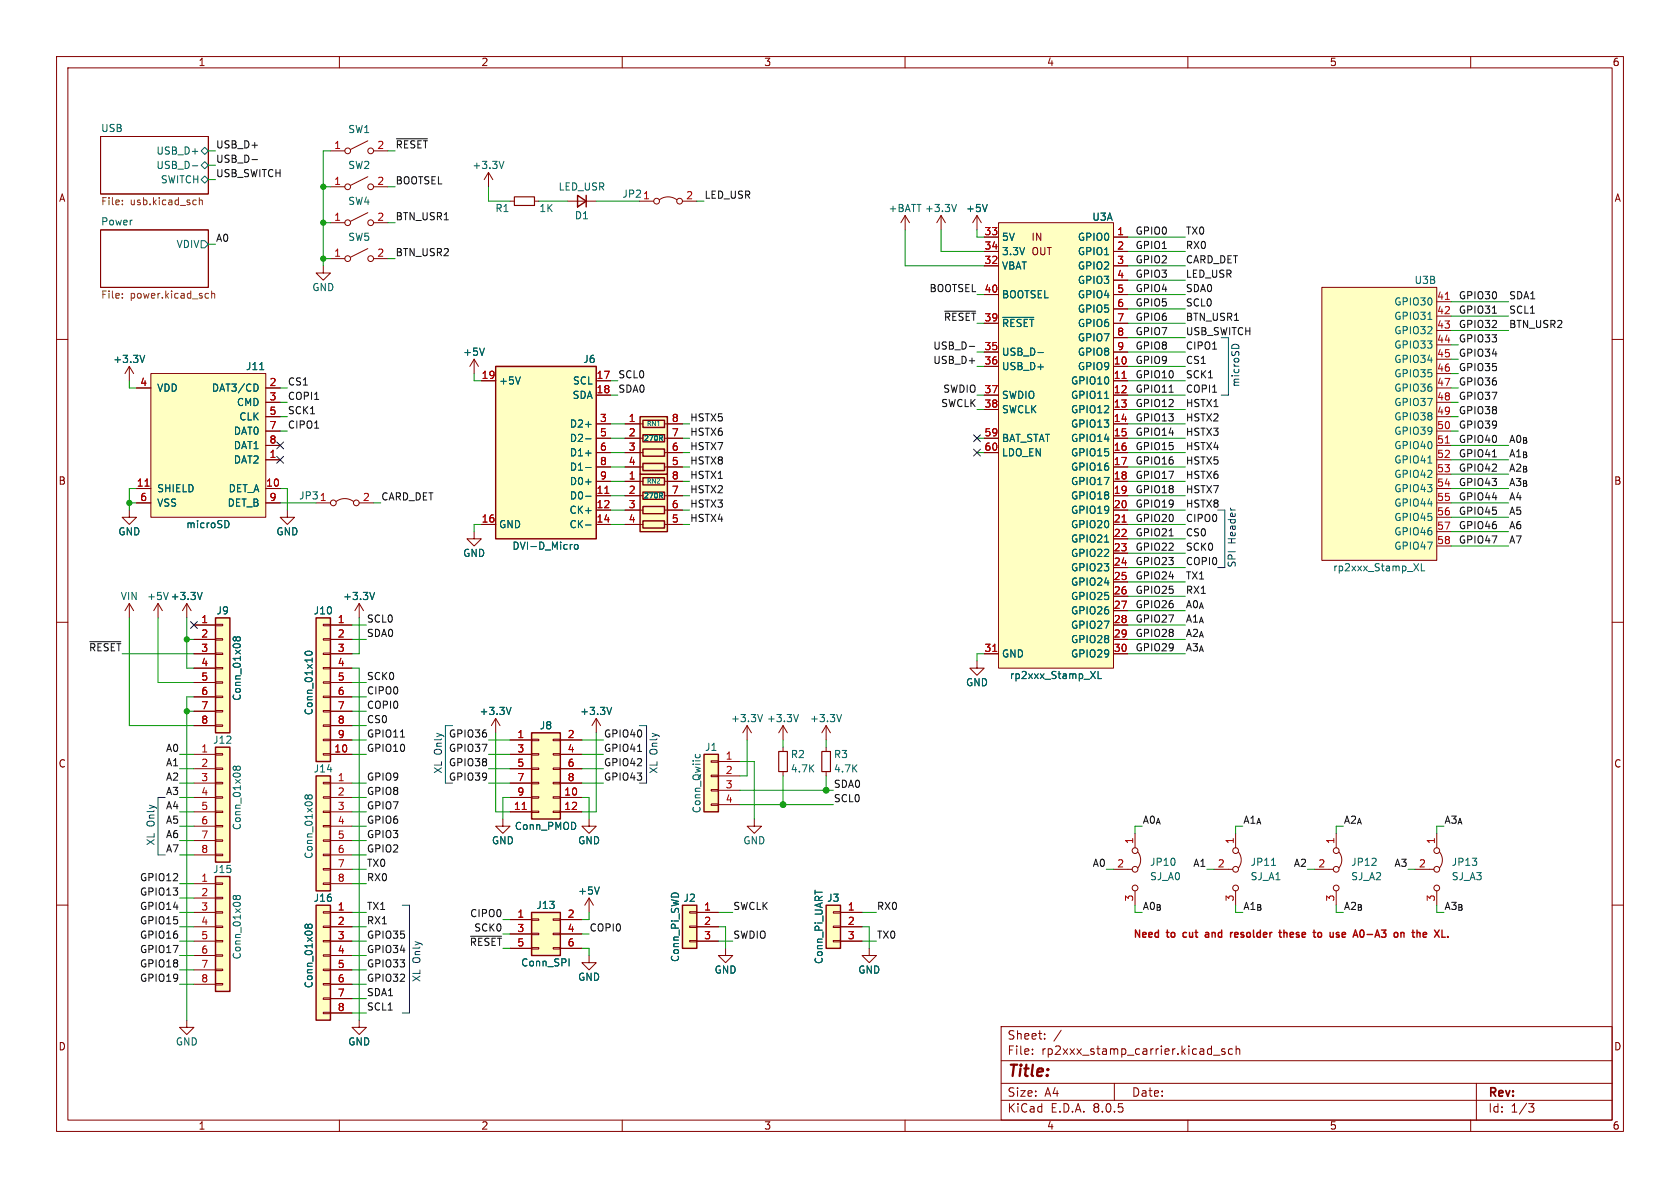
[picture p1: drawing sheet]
<svg xmlns="http://www.w3.org/2000/svg" width="297mm" height="210mm" viewBox="0 0 297 210" stroke-linecap="round" stroke-linejoin="round" font-family="sans-serif">
<defs><g id="words">
<text font-size="2.8" fill="#840000" x="178" y="190.9">Title:</text>
<g font-size="2.1" fill="#840000">
<text x="178" y="184">Sheet:</text>
<text x="178" y="186.7">File:</text>
<text x="184.1" y="186.7">rp2xxx_stamp_carrier.kicad_sch</text>
<text x="178" y="196.9">KiCad</text>
<text x="178" y="194.1">Size:</text>
<text x="184.7" y="194.1">A4</text>
<text x="185.7" y="196.9">E.D.A.</text>
<text x="193.3" y="196.9">8.0.5</text>
<text x="200" y="194.1">Date:</text>
<text x="263" y="194.3">Rev:</text>
<text x="263" y="196.9">Id:</text>
<text x="267.1" y="196.9">1/3</text>
</g>
<g font-size="1.8" fill="#840000">
<text x="35" y="11.9">1</text>
<text x="85" y="11.9">2</text>
<text x="135" y="11.9">3</text>
<text x="185" y="11.9">4</text>
<text x="235" y="11.9">5</text>
<text x="285" y="11.9">6</text>
<text x="10.3" y="35.9">A</text>
<text x="285.3" y="35.9">A</text>
<text x="182.2" y="42.8">IN</text>
<text x="182.2" y="45.3">OUT</text>
<text x="10.3" y="85.9">B</text>
<text x="285.3" y="85.9">B</text>
<text x="10.3" y="135.9">C</text>
<text x="285.3" y="135.9">C</text>
<text x="10.3" y="185.9">D</text>
<text x="285.3" y="185.9">D</text>
<text x="35" y="199.9">1</text>
<text x="85" y="199.9">2</text>
<text x="135" y="199.9">3</text>
<text x="185" y="199.9">4</text>
<text x="235" y="199.9">5</text>
<text x="285" y="199.9">6</text>
</g>
<g font-size="1.8" fill="#006464">
<text x="17.8" y="23.4">USB</text>
<text x="61.5" y="23.7">SW1</text>
<text x="27.5" y="27.5">USB_D+</text>
<text x="27.5" y="30.1">USB_D-</text>
<text x="28.3" y="32.6">SWITCH</text>
<text x="61.5" y="30.1">SW2</text>
<text x="83.4" y="30.1">+3.3V</text>
<text x="98.7" y="33.9">LED_USR</text>
<text x="109.9" y="35.2">JP2</text>
<text x="113.6" y="35.3">1</text>
<text x="17.8" y="39.9">Power</text>
<text x="61.5" y="36.4">SW4</text>
<text x="87.5" y="37.7">R1</text>
<text x="95.3" y="37.7">1K</text>
<text x="101.5" y="39">D1</text>
<text x="157" y="37.7">+BATT +3.3V</text>
<text x="170.7" y="37.7">+5V</text>
<text x="193" y="39.2">U3A</text>
<text x="31.1" y="44">VDIV</text>
<text x="61.5" y="42.8">SW5</text>
<text x="177" y="47.9">VBAT</text>
<text x="177" y="42.8">5V</text>
<text x="177" y="45.3">3.3V</text>
<text x="190.5" y="42.8">GPIO0</text>
<text x="190.5" y="45.3">GPIO1</text>
<text x="190.5" y="47.9">GPIO2</text>
<text x="55.1" y="51.7">GND</text>
<text x="177" y="52.9">BOOTSEL</text>
<text x="190.5" y="50.4">GPIO3</text>
<text x="190.5" y="52.9">GPIO4</text>
<text x="250" y="50.4">U3B</text>
<text x="177" y="58">~{RESET}</text>
<text x="190.5" y="55.5">GPIO5</text>
<text x="190.5" y="58">GPIO6</text>
<text x="246.4" y="54.2">GPIO30</text>
<text x="246.4" y="56.7">GPIO31</text>
<text x="246.4" y="59.3">GPIO32</text>
<text x="19.9" y="64.4">+3.3V</text>
<text x="43.4" y="65.6">J11</text>
<text x="81.8" y="63.1">+5V</text>
<text x="103" y="64.4">J6</text>
<text x="177" y="63.1">USB_D-</text>
<text x="177" y="65.6">USB_D+</text>
<text x="190.5" y="65.6">GPIO9</text>
<text x="190.5" y="60.6">GPIO7</text>
<text x="190.5" y="63.1">GPIO8</text>
<text x="246.4" y="61.8">GPIO33</text>
<text x="246.4" y="64.4">GPIO34</text>
<text x="27.7" y="69.4">VDD</text>
<text x="37.4" y="69.4">DAT3/CD</text>
<text x="41.8" y="72">CMD</text>
<text x="88.1" y="68.2">+5V</text>
<text x="101.1" y="70.7">SDA</text>
<text x="101.2" y="68.2">SCL</text>
<text x="177" y="70.7">SWDIO</text>
<text x="189.2" y="68.2">GPIO10</text>
<text x="189.2" y="70.7">GPIO11</text>
<text x="246.4" y="66.9">GPIO35</text>
<text x="246.4" y="69.4">GPIO36</text>
<text x="246.4" y="72">GPIO37</text>
<text x="41.2" y="77.1">DAT0</text>
<text x="42.2" y="74.5">CLK</text>
<text x="100.6" y="75.8">D2+</text>
<text x="177" y="73.3">SWCLK</text>
<text x="189.2" y="73.3">GPIO12</text>
<text x="189.2" y="75.8">GPIO13</text>
<text x="246.4" y="74.5">GPIO38</text>
<text x="246.4" y="77.1">GPIO39</text>
<text x="41.2" y="82.1">DAT2</text>
<text x="41.2" y="79.6">DAT1</text>
<text x="100.6" y="78.3">D2-</text>
<text x="100.6" y="80.9">D1+</text>
<text x="100.6" y="83.4">D1-</text>
<text x="177" y="78.3">BAT_STAT</text>
<text x="177" y="80.9">LDO_EN</text>
<text x="189.2" y="78.3">GPIO14</text>
<text x="189.2" y="80.9">GPIO15</text>
<text x="189.2" y="83.4">GPIO16</text>
<text x="246.4" y="79.6">GPIO40</text>
<text x="246.4" y="82.1">GPIO41</text>
<text x="27.7" y="87.2">SHIELD</text>
<text x="27.7" y="89.8">VSS</text>
<text x="40.1" y="89.8">DET_B</text>
<text x="40.3" y="87.2">DET_A</text>
<text x="52.8" y="88.5">JP3</text>
<text x="56.4" y="88.6">1</text>
<text x="100.6" y="88.5">D0-</text>
<text x="100.6" y="86">D0+</text>
<text x="189.2" y="86">GPIO17</text>
<text x="189.2" y="88.5">GPIO18</text>
<text x="246.4" y="84.7">GPIO42</text>
<text x="246.4" y="87.2">GPIO43</text>
<text x="246.4" y="89.8">GPIO44</text>
<text x="20.8" y="94.8">GND</text>
<text x="32.8" y="93.6">microSD</text>
<text x="48.8" y="94.8">GND</text>
<text x="88.1" y="93.6">GND</text>
<text x="100.6" y="91">CK+</text>
<text x="100.6" y="93.6">CK-</text>
<text x="189.2" y="91">GPIO19</text>
<text x="189.2" y="93.6">GPIO20</text>
<text x="246.4" y="92.3">GPIO45</text>
<text x="246.4" y="94.8">GPIO46</text>
<text x="81.8" y="98.7">GND</text>
<text x="90.5" y="97.4">DVI-D_Micro</text>
<text x="189.2" y="96.1">GPIO21</text>
<text x="189.2" y="98.7">GPIO22</text>
<text x="189.2" y="101.2">GPIO23</text>
<text x="235.6" y="101.2">rp2xxx_Stamp_XL</text>
<text x="246.4" y="97.4">GPIO47</text>
<text x="21.2" y="106.3">VIN</text>
<text x="25.9" y="106.3">+5V +3.3V</text>
<text x="30.1" y="106.3">+3.3V</text>
<text x="60.6" y="106.3">+3.3V</text>
<text x="189.2" y="103.7">GPIO24</text>
<text x="189.2" y="106.3">GPIO25</text>
<text x="38.2" y="108.8">J9</text>
<text x="55.4" y="108.8">J10</text>
<text x="189.2" y="108.8">GPIO26</text>
<text x="189.2" y="111.4">GPIO27</text>
<text x="189.2" y="113.9">GPIO28</text>
<text x="177" y="116.4">GND</text>
<text x="189.2" y="116.4">GPIO29</text>
<text x="42.8" y="124" transform="rotate(-90 42.8 124)">Conn_01x08</text>
<text x="170.7" y="121.5">GND</text>
<text x="178.4" y="120.2">rp2xxx_Stamp_XL</text>
<text x="37.6" y="131.7">J12</text>
<text x="55.5" y="126.5" transform="rotate(-90 55.5 126.5)">Conn_01x10</text>
<text x="84.7" y="126.6">+3.3V</text>
<text x="95.3" y="129.1">J8</text>
<text x="102.5" y="126.6">+3.3V</text>
<text x="129.1" y="127.9">+3.3V</text>
<text x="135.5" y="127.9">+3.3V</text>
<text x="143.1" y="127.9">+3.3V</text>
<text x="55.4" y="136.8">J14</text>
<text x="124.5" y="132.9">J1</text>
<text x="139.7" y="134.2">R2</text>
<text x="139.7" y="136.8">4.7K</text>
<text x="147.3" y="134.2">R3</text>
<text x="147.3" y="136.8">4.7K</text>
<text x="124.1" y="143.9" transform="rotate(-90 124.1 143.9)">Conn_Qwiic</text>
<text x="42.8" y="146.8" transform="rotate(-90 42.8 146.8)">Conn_01x08</text>
<text x="86.9" y="149.5">GND</text>
<text x="90.9" y="146.9">Conn_PMOD</text>
<text x="102.1" y="149.5">GND</text>
<text x="131.3" y="149.5">GND</text>
<text x="37.6" y="154.5">J15</text>
<text x="55.5" y="151.9" transform="rotate(-90 55.5 151.9)">Conn_01x08</text>
<text x="203.2" y="153.3">JP10</text>
<text x="203.2" y="155.8">SJ_A0</text>
<text x="221" y="153.3">JP11</text>
<text x="221" y="155.8">SJ_A1</text>
<text x="238.8" y="153.3">JP12</text>
<text x="238.8" y="155.8">SJ_A2</text>
<text x="256.6" y="153.3">JP13</text>
<text x="256.6" y="155.8">SJ_A3</text>
<text x="55.4" y="159.6">J16</text>
<text x="94.7" y="160.9">J13</text>
<text x="102.1" y="158.3">+5V</text>
<text x="120.7" y="159.6">J2</text>
<text x="146.1" y="159.6">J3</text>
<text x="42.8" y="169.7" transform="rotate(-90 42.8 169.7)">Conn_01x08</text>
<text x="92" y="171">Conn_SPI</text>
<text x="102.1" y="173.6">GND</text>
<text x="120.2" y="170.2" transform="rotate(-90 120.2 170.2)">Conn_Pi_SWD</text>
<text x="126.2" y="172.3">GND</text>
<text x="145.6" y="170.5" transform="rotate(-90 145.6 170.5)">Conn_Pi_UART</text>
<text x="151.6" y="172.3">GND</text>
<text x="55.5" y="174.8" transform="rotate(-90 55.5 174.8)">Conn_01x08</text>
<text x="31" y="185">GND</text>
<text x="61.5" y="185">GND</text>
</g>
<g font-size="1.8" fill="#0f0f0f">
<text x="38.1" y="26.3">USB_D+</text>
<text x="38.1" y="28.9">USB_D-</text>
<text x="69.8" y="26.3">~{RESET}</text>
<text x="38.1" y="31.4">USB_SWITCH</text>
<text x="69.8" y="32.7">BOOTSEL</text>
<text x="124.5" y="35.2">LED_USR</text>
<text x="69.8" y="39">BTN_USR1</text>
<text x="200.7" y="41.6">GPIO0</text>
<text x="209.5" y="41.6">TX0</text>
<text x="38.1" y="42.8">A0</text>
<text x="69.8" y="45.4">BTN_USR2</text>
<text x="200.7" y="46.6">GPIO2</text>
<text x="200.7" y="44.1">GPIO1</text>
<text x="209.5" y="44.1">RX0</text>
<text x="209.5" y="46.6">CARD_DET</text>
<text x="164.2" y="51.7">BOOTSEL</text>
<text x="200.7" y="49.2">GPIO3</text>
<text x="200.7" y="51.7">GPIO4</text>
<text x="209.5" y="49.2">LED_USR</text>
<text x="209.5" y="51.7">SDA0</text>
<text x="257.8" y="53">GPIO30</text>
<text x="266.7" y="53">SDA1</text>
<text x="200.7" y="54.3">GPIO5</text>
<text x="200.7" y="56.8">GPIO6</text>
<text x="200.7" y="59.3">GPIO7</text>
<text x="209.5" y="56.8">BTN_USR1</text>
<text x="209.5" y="54.3">SCL0</text>
<text x="257.8" y="58.1">GPIO32</text>
<text x="257.8" y="55.5">GPIO31</text>
<text x="266.7" y="55.5">SCL1</text>
<text x="266.7" y="58.1">BTN_USR2</text>
<text x="164.9" y="64.4">USB_D+</text>
<text x="164.9" y="61.9">USB_D-</text>
<text x="200.7" y="64.4">GPIO9</text>
<text x="200.7" y="61.9">GPIO8</text>
<text x="209.5" y="64.4">CS1</text>
<text x="209.5" y="61.9">CIPO1</text>
<text x="257.8" y="65.7">GPIO35</text>
<text x="257.8" y="60.6">GPIO33</text>
<text x="257.8" y="63.2">GPIO34</text>
<text x="50.8" y="70.8">COPI1</text>
<text x="50.8" y="68.2">CS1</text>
<text x="109.2" y="69.5">SDA0</text>
<text x="109.2" y="67">SCL0</text>
<text x="166.7" y="69.5">SWDIO</text>
<text x="200.7" y="69.5">GPIO11</text>
<text x="200.7" y="67">GPIO10</text>
<text x="209.5" y="69.5">COPI1</text>
<text x="209.5" y="67">SCK1</text>
<text x="257.8" y="70.8">GPIO37</text>
<text x="257.8" y="68.2">GPIO36</text>
<text x="50.8" y="73.3">SCK1</text>
<text x="50.8" y="75.9">CIPO1</text>
<text x="121.9" y="77.1">HSTX6</text>
<text x="121.9" y="74.6">HSTX5</text>
<text x="166.3" y="72">SWCLK</text>
<text x="200.7" y="77.1">GPIO14</text>
<text x="200.7" y="74.6">GPIO13</text>
<text x="200.7" y="72">GPIO12</text>
<text x="209.5" y="72">HSTX1</text>
<text x="209.5" y="74.6">HSTX2</text>
<text x="209.5" y="77.1">HSTX3</text>
<text x="257.8" y="75.9">GPIO39</text>
<text x="257.8" y="73.3">GPIO38</text>
<text x="121.9" y="82.2">HSTX8</text>
<text x="121.9" y="79.7">HSTX7</text>
<text x="200.7" y="82.2">GPIO16</text>
<text x="200.7" y="79.7">GPIO15</text>
<text x="209.5" y="82.2">HSTX5</text>
<text x="209.5" y="79.7">HSTX4</text>
<text x="257.8" y="78.4">GPIO40</text>
<text x="257.8" y="83.5">GPIO42</text>
<text x="257.8" y="80.9">GPIO41</text>
<text x="266.7" y="80.9">A1_{B}</text>
<text x="266.7" y="78.4">A0_{B}</text>
<text x="266.7" y="83.5">A2_{B}</text>
<text x="67.3" y="88.6">CARD_DET</text>
<text x="121.9" y="87.3">HSTX2</text>
<text x="121.9" y="89.8">HSTX3</text>
<text x="121.9" y="84.7">HSTX1</text>
<text x="200.7" y="84.7">GPIO17</text>
<text x="200.7" y="87.3">GPIO18</text>
<text x="200.7" y="89.8">GPIO19</text>
<text x="209.5" y="89.8">HSTX8</text>
<text x="209.5" y="84.7">HSTX6</text>
<text x="209.5" y="87.3">HSTX7</text>
<text x="257.8" y="86">GPIO43</text>
<text x="257.8" y="88.6">GPIO44</text>
<text x="266.7" y="88.6">A4</text>
<text x="266.7" y="86">A3_{B}</text>
<text x="121.9" y="92.4">HSTX4</text>
<text x="200.7" y="92.4">GPIO20</text>
<text x="200.7" y="94.9">GPIO21</text>
<text x="209.5" y="94.9">CS0</text>
<text x="209.5" y="92.4">CIPO0</text>
<text x="257.8" y="93.6">GPIO46</text>
<text x="257.8" y="91.1">GPIO45</text>
<text x="266.7" y="93.6">A6</text>
<text x="266.7" y="91.1">A5</text>
<text x="200.7" y="100">GPIO23</text>
<text x="200.7" y="97.4">GPIO22</text>
<text x="209.5" y="97.4">SCK0</text>
<text x="209.5" y="100">COPI0</text>
<text x="257.8" y="96.2">GPIO47</text>
<text x="266.7" y="96.2">A7</text>
<text x="200.7" y="102.5">GPIO24</text>
<text x="200.7" y="105.1">GPIO25</text>
<text x="200.7" y="107.6">GPIO26</text>
<text x="209.5" y="102.5">TX1</text>
<text x="209.5" y="107.6">A0_{A}</text>
<text x="209.5" y="105.1">RX1</text>
<text x="64.8" y="110.1">SCL0</text>
<text x="64.8" y="112.7">SDA0</text>
<text x="200.7" y="112.7">GPIO28</text>
<text x="200.7" y="110.1">GPIO27</text>
<text x="209.5" y="110.1">A1_{A}</text>
<text x="209.5" y="112.7">A2_{A}</text>
<text x="15.6" y="115.2">~{RESET}</text>
<text x="200.7" y="115.2">GPIO29</text>
<text x="209.5" y="115.2">A3_{A}</text>
<text x="64.8" y="120.3">SCK0</text>
<text x="64.8" y="122.8">CIPO0</text>
<text x="64.8" y="125.4">COPI0</text>
<text x="64.8" y="127.9">CS0</text>
<text x="64.8" y="130.5">GPIO11</text>
<text x="79.3" y="130.5">GPIO36</text>
<text x="106.7" y="130.5">GPIO40</text>
<text x="29.2" y="133">A0</text>
<text x="29.2" y="135.5">A1</text>
<text x="64.8" y="133">GPIO10</text>
<text x="79.3" y="133">GPIO37</text>
<text x="79.3" y="135.5">GPIO38</text>
<text x="106.7" y="135.5">GPIO42</text>
<text x="106.7" y="133">GPIO41</text>
<text x="29.2" y="138.1">A2</text>
<text x="29.2" y="143.2">A4</text>
<text x="29.2" y="140.6">A3</text>
<text x="64.8" y="138.1">GPIO9</text>
<text x="64.8" y="140.6">GPIO8</text>
<text x="64.8" y="143.2">GPIO7</text>
<text x="106.7" y="138.1">GPIO43</text>
<text x="147.3" y="141.9">SCL0</text>
<text x="147.3" y="139.4">SDA0</text>
<text x="29.2" y="145.7">A5</text>
<text x="29.2" y="148.2">A6</text>
<text x="64.8" y="145.7">GPIO6</text>
<text x="64.8" y="148.2">GPIO3</text>
<text x="201.9" y="145.7">A0_{A}</text>
<text x="219.7" y="145.7">A1_{A}</text>
<text x="237.5" y="145.7">A2_{A}</text>
<text x="255.3" y="145.7">A3_{A}</text>
<text x="24.7" y="155.9">GPIO12</text>
<text x="29.2" y="150.8">A7</text>
<text x="64.8" y="155.9">RX0</text>
<text x="64.8" y="153.3">TX0</text>
<text x="64.8" y="150.8">GPIO2</text>
<text x="193.1" y="153.3">A0</text>
<text x="210.9" y="153.3">A1</text>
<text x="228.6" y="153.3">A2</text>
<text x="246.4" y="153.3">A3</text>
<text x="24.7" y="160.9">GPIO14</text>
<text x="24.7" y="158.4">GPIO13</text>
<text x="64.8" y="160.9">TX1</text>
<text x="129.5" y="160.9">SWCLK</text>
<text x="154.9" y="160.9">RX0</text>
<text x="201.9" y="160.9">A0_{B}</text>
<text x="219.7" y="160.9">A1_{B}</text>
<text x="237.5" y="160.9">A2_{B}</text>
<text x="255.3" y="160.9">A3_{B}</text>
<text x="24.7" y="166">GPIO16</text>
<text x="24.7" y="163.5">GPIO15</text>
<text x="64.8" y="166">GPIO35</text>
<text x="64.8" y="163.5">RX1</text>
<text x="83" y="162.2">CIPO0</text>
<text x="83.7" y="164.8">SCK0</text>
<text x="104.1" y="164.8">COPI0</text>
<text x="129.5" y="166">SWDIO</text>
<text x="154.9" y="166">TX0</text>
<text x="24.7" y="173.6">GPIO19</text>
<text x="24.7" y="171.1">GPIO18</text>
<text x="24.7" y="168.6">GPIO17</text>
<text x="64.8" y="173.6">GPIO32</text>
<text x="64.8" y="168.6">GPIO34</text>
<text x="64.8" y="171.1">GPIO33</text>
<text x="64.8" y="176.2">SDA1</text>
<text x="64.8" y="178.7">SCL1</text>
</g>
<g font-size="1.8" fill="#a90000">
<text x="59" y="26.4">1</text>
<text x="66.6" y="26.4">2</text>
<text x="59" y="32.8">1</text>
<text x="66.6" y="32.8">2</text>
<text x="121.2" y="35.3">2</text>
<text x="59" y="39.1">1</text>
<text x="66.6" y="39.1">2</text>
<text x="173.9" y="41.7">33</text>
<text x="197.4" y="41.7">1</text>
<text x="59" y="45.5">1</text>
<text x="66.6" y="45.5">2</text>
<text x="173.9" y="46.7">32</text>
<text x="173.9" y="44.2">34</text>
<text x="197.4" y="44.2">2</text>
<text x="197.4" y="46.7">3</text>
<text x="173.9" y="51.8">40</text>
<text x="197.4" y="49.3">4</text>
<text x="197.4" y="51.8">5</text>
<text x="254" y="53.1">41</text>
<text x="173.9" y="56.9">39</text>
<text x="197.4" y="54.4">6</text>
<text x="197.4" y="56.9">7</text>
<text x="197.4" y="59.4">8</text>
<text x="254" y="55.6">42</text>
<text x="254" y="58.2">43</text>
<text x="173.9" y="62">35</text>
<text x="173.9" y="64.5">36</text>
<text x="196.8" y="64.5">10</text>
<text x="197.4" y="62">9</text>
<text x="254" y="60.7">44</text>
<text x="254" y="63.2">45</text>
<text x="254" y="65.8">46</text>
<text x="24.7" y="68.3">4</text>
<text x="47.6" y="68.3">2</text>
<text x="47.6" y="70.9">3</text>
<text x="85" y="67.1">19</text>
<text x="105.4" y="67.1">17</text>
<text x="105.4" y="69.6">18</text>
<text x="173.9" y="69.6">37</text>
<text x="196.8" y="67.1">11</text>
<text x="196.8" y="69.6">12</text>
<text x="254" y="68.3">47</text>
<text x="254" y="70.9">48</text>
<text x="47.6" y="73.4">5</text>
<text x="47.6" y="75.9">7</text>
<text x="106" y="74.7">3</text>
<text x="106" y="77.2">5</text>
<text x="111.1" y="74.7">1</text>
<text x="111.1" y="77.2">2</text>
<text x="118.7" y="77.2">7</text>
<text x="118.7" y="74.7">8</text>
<text x="173.9" y="72.1">38</text>
<text x="173.9" y="77.2">59</text>
<text x="196.8" y="72.1">13</text>
<text x="196.8" y="74.7">14</text>
<text x="196.8" y="77.2">15</text>
<text x="254" y="73.4">49</text>
<text x="254" y="75.9">50</text>
<text x="47.6" y="81">1</text>
<text x="47.6" y="78.5">8</text>
<text x="106" y="79.8">6</text>
<text x="106" y="82.3">8</text>
<text x="111.1" y="79.8">3</text>
<text x="111.1" y="82.3">4</text>
<text x="118.7" y="82.3">5</text>
<text x="118.7" y="79.8">6</text>
<text x="173.9" y="79.8">60</text>
<text x="196.8" y="79.8">16</text>
<text x="196.8" y="82.3">17</text>
<text x="254" y="78.5">51</text>
<text x="254" y="81">52</text>
<text x="254" y="83.6">53</text>
<text x="24.1" y="86.1">11</text>
<text x="24.7" y="88.6">6</text>
<text x="46.9" y="86.1">10</text>
<text x="47.6" y="88.6">9</text>
<text x="64.1" y="88.6">2</text>
<text x="105.4" y="87.4">11</text>
<text x="105.4" y="89.9">12</text>
<text x="106" y="84.8">9</text>
<text x="111.1" y="84.8">1</text>
<text x="111.1" y="87.4">2</text>
<text x="111.1" y="89.9">3</text>
<text x="118.7" y="89.9">6</text>
<text x="118.7" y="87.4">7</text>
<text x="118.7" y="84.8">8</text>
<text x="196.8" y="84.8">18</text>
<text x="196.8" y="87.4">19</text>
<text x="196.8" y="89.9">20</text>
<text x="254" y="86.1">54</text>
<text x="254" y="88.6">55</text>
<text x="85" y="92.5">16</text>
<text x="105.4" y="92.5">14</text>
<text x="111.1" y="92.5">4</text>
<text x="118.7" y="92.5">5</text>
<text x="196.8" y="92.5">21</text>
<text x="196.8" y="95">22</text>
<text x="254" y="91.2">56</text>
<text x="254" y="93.7">57</text>
<text x="196.8" y="97.5">23</text>
<text x="196.8" y="100.1">24</text>
<text x="254" y="96.3">58</text>
<text x="196.8" y="102.6">25</text>
<text x="196.8" y="105.2">26</text>
<text x="196.8" y="107.7">27</text>
<text x="35.5" y="110.2">1</text>
<text x="35.5" y="112.8">2</text>
<text x="59.6" y="110.2">1</text>
<text x="59.6" y="112.8">2</text>
<text x="196.8" y="110.2">28</text>
<text x="196.8" y="112.8">29</text>
<text x="35.5" y="115.3">3</text>
<text x="35.5" y="117.9">4</text>
<text x="59.6" y="115.3">3</text>
<text x="59.6" y="117.9">4</text>
<text x="173.9" y="115.3">31</text>
<text x="196.8" y="115.3">30</text>
<text x="35.5" y="120.4">5</text>
<text x="35.5" y="122.9">6</text>
<text x="35.5" y="125.5">7</text>
<text x="59.6" y="120.4">5</text>
<text x="59.6" y="122.9">6</text>
<text x="59.6" y="125.5">7</text>
<text x="35.5" y="128">8</text>
<text x="59.6" y="128">8</text>
<text x="59.6" y="130.6">9</text>
<text x="91.4" y="130.6">1</text>
<text x="100.3" y="130.6">2</text>
<text x="35.5" y="133.1">1</text>
<text x="35.5" y="135.6">2</text>
<text x="59" y="133.1">10</text>
<text x="91.4" y="133.1">3</text>
<text x="91.4" y="135.6">5</text>
<text x="100.3" y="133.1">4</text>
<text x="100.3" y="135.6">6</text>
<text x="128.2" y="134.4">1</text>
<text x="128.2" y="136.9">2</text>
<text x="35.5" y="138.2">3</text>
<text x="35.5" y="140.7">4</text>
<text x="35.5" y="143.3">5</text>
<text x="59.6" y="138.2">1</text>
<text x="59.6" y="140.7">2</text>
<text x="59.6" y="143.3">3</text>
<text x="90.8" y="143.3">11</text>
<text x="91.4" y="138.2">7</text>
<text x="91.4" y="140.7">9</text>
<text x="99.7" y="140.7">10</text>
<text x="99.7" y="143.3">12</text>
<text x="100.3" y="138.2">8</text>
<text x="128.2" y="139.4">3</text>
<text x="128.2" y="142">4</text>
<text x="35.5" y="145.8">6</text>
<text x="35.5" y="148.3">7</text>
<text x="59.6" y="145.8">4</text>
<text x="59.6" y="148.3">5</text>
<text x="200.4" y="149.3" transform="rotate(-90 200.4 149.3)">1</text>
<text x="218.2" y="149.3" transform="rotate(-90 218.2 149.3)">1</text>
<text x="236" y="149.3" transform="rotate(-90 236 149.3)">1</text>
<text x="253.7" y="149.3" transform="rotate(-90 253.7 149.3)">1</text>
<text x="35.5" y="150.9">8</text>
<text x="35.5" y="156">1</text>
<text x="59.6" y="150.9">6</text>
<text x="59.6" y="153.4">7</text>
<text x="59.6" y="156">8</text>
<text x="197.4" y="153.4">2</text>
<text x="215.2" y="153.4">2</text>
<text x="233" y="153.4">2</text>
<text x="250.8" y="153.4">2</text>
<text x="35.5" y="158.5">2</text>
<text x="35.5" y="161">3</text>
<text x="59.6" y="161">1</text>
<text x="124.4" y="161">1</text>
<text x="149.8" y="161">1</text>
<text x="200.4" y="159.5" transform="rotate(-90 200.4 159.5)">3</text>
<text x="218.2" y="159.5" transform="rotate(-90 218.2 159.5)">3</text>
<text x="236" y="159.5" transform="rotate(-90 236 159.5)">3</text>
<text x="253.7" y="159.5" transform="rotate(-90 253.7 159.5)">3</text>
<text x="35.5" y="163.6">4</text>
<text x="35.5" y="166.1">5</text>
<text x="59.6" y="163.6">2</text>
<text x="59.6" y="166.1">3</text>
<text x="91.4" y="162.3">1</text>
<text x="91.4" y="164.8">3</text>
<text x="91.4" y="167.4">5</text>
<text x="100.3" y="162.3">2</text>
<text x="100.3" y="164.8">4</text>
<text x="100.3" y="167.4">6</text>
<text x="124.4" y="163.6">2</text>
<text x="124.4" y="166.1">3</text>
<text x="149.8" y="163.6">2</text>
<text x="149.8" y="166.1">3</text>
<text x="35.5" y="168.7">6</text>
<text x="35.5" y="171.2">7</text>
<text x="35.5" y="173.7">8</text>
<text x="59.6" y="168.7">4</text>
<text x="59.6" y="171.2">5</text>
<text x="59.6" y="173.7">6</text>
<text x="59.6" y="176.3">7</text>
<text x="59.6" y="178.8">8</text>
</g>
<g font-size="1.8" fill="#725600">
<text x="17.8" y="36.6">File:</text>
<text x="23" y="36.6">usb.kicad_sch</text>
<text x="17.8" y="53.1">File:</text>
<text x="23" y="53.1">power.kicad_sch</text>
</g>
<g font-size="1.8" fill="#009600">
<text x="166.8" y="56.8">~{RESET}</text>
<text x="83" y="167.3">~{RESET} 5</text>
</g>
<g font-size="1.8" fill="#0000c2">
<text x="209.5" y="59.3">USB_SWITCH</text>
<text x="219.3" y="68.5" transform="rotate(-90 219.3 68.5)">microSD</text>
<text x="218.7" y="100.4" transform="rotate(-90 218.7 100.4)">SPI</text>
<text x="218.7" y="96.2" transform="rotate(-90 218.7 96.2)">Header</text>
<text x="78.3" y="136.9" transform="rotate(-90 78.3 136.9)">XL</text>
<text x="78.3" y="133.5" transform="rotate(-90 78.3 133.5)">Only</text>
<text x="116.4" y="136.9" transform="rotate(-90 116.4 136.9)">XL</text>
<text x="116.4" y="133.5" transform="rotate(-90 116.4 133.5)">Only</text>
<text x="79.3" y="138.1">GPIO39</text>
<text x="27.5" y="149.6" transform="rotate(-90 27.5 149.6)">XL</text>
<text x="27.5" y="146.2" transform="rotate(-90 27.5 146.2)">Only</text>
<text x="74.5" y="173.7" transform="rotate(-90 74.5 173.7)">XL</text>
<text x="74.5" y="170.3" transform="rotate(-90 74.5 170.3)">Only</text>
</g>
<g font-size="1.8" fill="#c20000">
<text x="200.2" y="166.1">Need</text>
<text x="206.3" y="166.1">to</text>
<text x="209.7" y="166.1">cut</text>
<text x="214.1" y="166.1">and</text>
<text x="219" y="166.1">resolder</text>
<text x="228.2" y="166.1">these</text>
<text x="234.8" y="166.1">to</text>
<text x="238.1" y="166.1">use</text>
<text x="242.9" y="166.1">A0-A3</text>
<text x="250.5" y="166.1">on</text>
<text x="254.3" y="166.1">the</text>
</g>
<g font-size="1.2" fill="#006464">
<text x="113.7" y="78.1">270R</text>
<text x="113.7" y="88.3">270R</text>
</g>
</g></defs>
<g fill="none" stroke="#840000" stroke-width=".18">
<path d="M10 10h277v190h-277zM12 12h273v186h-273zM60 10v2M110 10v2M160 10v2M210 10v2M260 10v2M17.8 24.1h19v10.2h-19zM10 60h2M17.8 40.6h19v10.2h-19zM58.4 45.7h2.6M65 43.9l-3 1.6"/>
<path d="M66 45.7h2.6M285 60h2M10 110h2M22.9 106.7l-.8 1.3M22.9 106.7v2.5M22.9 106.7l.7 1.3M27.9 106.7l-.7 1.3M27.9 106.7v2.5M27.9 106.7l.8 1.3M285 110h2M10 160h2M285 160h2"/>
<path d="M153.7 167.6v1.3h1.2l-1.2 1.3-1.3-1.3h1.3M60 198v2M110 198v2M160 198v2M177 181.5h108v16.5h-108zM177 194.5h108M177 191.5h108M177 187.5h108M182.5 186.3v.1M182.5 185.5v.1M184.7 183.6v.1M184.7 182.8v.1"/>
<path d="M187.6 182.1l-1.3 2M197 191.5v3M210 198v2M214.5 186.5h1.2M216.5 185.5l-.3-.1-.2 .2v.2l.5 .2v.3h-.5M217.9 185.5l-.4-.1-.3 .3v.4l.1 .2h.6M218.5 185.5l.2-.1 .4 .1 .1 .9M218.5 184.9v1.5M260 198v2M261 191.5v6.5M270.2 195.1h1l-.5 .6 .4 .1 .1 .5-.3 .3h-.4"/>
<circle cx="61.5" cy="45.7" r=".51"/>
<circle cx="65.5" cy="45.7" r=".51"/>
</g>
<path d="M34 29.3h1M35.6 26.7l.6-.7 .6 .7-.6 .6zM35.6 29.2l.6-.6 .6 .6-.6 .6zM36.2 31.1l.6 .7-.6 .6-.6-.6zM35.6 42.5h.6l.6 .7-.6 .6h-.6z" fill="none" stroke="#006464" stroke-width=".18"/>
<path d="M21.6 35.4v.1M21.6 36.1v.1M35.2 34.9v1.3M35.2 35.5l.2-.1h.3l.1 .8M21.6 52.6v.1M21.6 51.9v.1M36.5 51.9h.4M36.9 52.6l-.4 .1M37.4 52l.2-.1h.3l.1 .8M37.4 51.4v1.3" fill="none" stroke="#725600" stroke-width=".18"/>
<path d="M124.5 133.4h2.5v10.1h-2.5z" fill="#ffffc2"/>
<path d="M33 106.7l-.7 1.3M33 106.7v2.5M33 106.7l.8 1.3M125.7 139.6h1.3v.2h-1.3zM125.7 137h1.3v.3h-1.3zM125.7 134.5h1.3v.2h-1.3zM127 134.6h3.8M127 137.2h3.8M127 139.7h3.8M125.7 142.1h1.3v.3h-1.3zM127 142.2h3.8" fill="none" stroke="#840000" stroke-width=".18"/>
<path d="M124.5 133.4h2.5v10.1h-2.5z" fill="none" stroke="#840000" stroke-width=".25"/>
<path d="M35.7 104.7l-.4 1.3M123 133.4v.4M123.7 133.4v.4" fill="none" stroke="#006464" stroke-width=".18"/>
<path d="M38.1 132.1h2.5v20.3h-2.5z" fill="#ffffc2"/>
<g fill="none" stroke="#840000" stroke-width=".18">
<path d="M34.3 133.4h3.8M34.3 135.9h3.8M34.3 138.4h3.8M38.1 138.3h1.3v.3h-1.3zM38.1 135.8h1.3v.2h-1.3zM38.1 133.2h1.3v.3h-1.3zM34.3 141h3.8M34.3 143.5h3.8M34.3 146.1h3.8M34.3 148.6h3.8M34.3 151.1h3.8M38.1 151h1.3v.3h-1.3z"/>
<path d="M38.1 148.5h1.3v.2h-1.3zM38.1 145.9h1.3v.3h-1.3zM38.1 143.4h1.3v.2h-1.3zM38.1 140.8h1.3v.3h-1.3z"/>
</g>
<path d="M38.1 132.1h2.5v20.3h-2.5z" fill="none" stroke="#840000" stroke-width=".25"/>
<path d="M41.8 135.7l-.3-.3-.3 .3v.2l.3 .3 .3-.3M41.8 135.7l.2-.3 .4 .1 .1 .2-.1 .3-.2 .2h-.2l-.2-.3M41.8 135.7v.2" fill="none" stroke="#006464" stroke-width=".18"/>
<path d="M55.9 137.2h2.5v20.3h-2.5z" fill="#ffffc2"/>
<g fill="none" stroke="#840000" stroke-width=".18">
<path d="M57.1 138.3h1.3v.3h-1.3zM58.4 138.4h3.8M57.1 156.1h1.3v.2h-1.3zM57.1 153.5h1.3v.3h-1.3zM57.1 151h1.3v.3h-1.3zM57.1 148.5h1.3v.2h-1.3zM57.1 145.9h1.3v.3h-1.3zM57.1 143.4h1.3v.2h-1.3zM57.1 140.8h1.3v.3h-1.3zM58.4 141h3.8M58.4 143.5h3.8M58.4 146.1h3.8"/>
<path d="M58.4 148.6h3.8M58.4 151.1h3.8M58.4 153.7h3.8M58.4 156.2h3.8"/>
</g>
<path d="M55.9 137.2h2.5v20.3h-2.5z" fill="none" stroke="#840000" stroke-width=".25"/>
<path d="M54.5 140.8l-.3-.3-.3 .3v.2l.3 .2 .3-.2M54.5 140.8l.2-.3h.2l.3 .3v.2l-.3 .2h-.2l-.2-.2M54.5 140.8v.2" fill="none" stroke="#006464" stroke-width=".18"/>
<path d="M94 129.5h5.1v15.3h-5.1z" fill="#ffffc2"/>
<g fill="none" stroke="#840000" stroke-width=".18">
<path d="M87.6 127l-.7 1.3M87.6 127v2.5M87.6 127l.8 1.3M90.2 130.8h3.8M90.2 133.4h3.8M90.2 135.9h3.8M90.2 138.4h3.8M94 138.3h1.2v.3h-1.2zM94 135.8h1.2v.2h-1.2zM94 133.2h1.2v.3h-1.2zM94 130.7h1.2v.2h-1.2zM97.8 138.3h1.3v.3h-1.3z"/>
<path d="M97.8 135.8h1.3v.2h-1.3zM97.8 133.2h1.3v.3h-1.3zM97.8 130.7h1.3v.2h-1.3zM99.1 130.8h3.8M99.1 133.4h3.8M99.1 135.9h3.8M99.1 138.4h3.8M88.9 144.8v1.3h1.3l-1.3 1.2-1.3-1.2h1.3M90.2 141h3.8M90.2 143.5h3.8M94 143.4h1.2v.2h-1.2zM94 140.8h1.2v.3h-1.2z"/>
<path d="M97.8 143.4h1.3v.2h-1.3zM97.8 140.8h1.3v.3h-1.3zM99.1 141h3.8M99.1 143.5h3.8"/>
</g>
<path d="M94 129.5h5.1v15.3h-5.1z" fill="none" stroke="#840000" stroke-width=".25"/>
<path d="M92.3 143.1h.7" fill="none" stroke="#a90000" stroke-width=".18"/>
<path d="M90.4 125l-.5 1.3" fill="none" stroke="#006464" stroke-width=".18"/>
<path d="M146 160h2.6v7.6h-2.6z" fill="#ffffc2"/>
<g fill="none" stroke="#840000" stroke-width=".18">
<path d="M22.9 64.8l-.8 1.2M22.9 64.8v2.5M22.9 64.8l.7 1.2M105.4 127l-.8 1.3M105.4 127v2.5M105.4 127l.8 1.3M104.1 144.8v1.3h1.3l-1.3 1.2-1.2-1.2h1.2M133.3 144.8v1.3h1.3l-1.3 1.2-1.2-1.2h1.2M147.3 166.2h1.3v.3h-1.3zM147.3 163.7h1.3v.3h-1.3zM147.3 161.2h1.3v.2h-1.3zM148.6 161.3h3.8"/>
<path d="M148.6 163.8h3.8M148.6 166.4h3.8"/>
</g>
<path d="M146 160h2.6v7.6h-2.6z" fill="none" stroke="#840000" stroke-width=".25"/>
<path d="M25.6 62.8l-.4 1.3M108.1 125l-.4 1.3" fill="none" stroke="#006464" stroke-width=".18"/>
<path d="M26.7 66h20.3v25.4h-20.3z" fill="#ffffc2"/>
<g fill="none" stroke="#840000" stroke-width=".18">
<path d="M24.1 68.6h2.6M26.7 66h20.3v25.4h-20.3zM47 68.6h2.5M47 71.1h2.5M47 73.7h2.5M47 76.2h2.5M47 78.7h2.5M24.1 86.4h2.6M24.1 88.9h2.6M47 81.3h2.5M47 86.4h2.5M47 88.9h2.5"/>
<path d="M138.4 132.1v.7M138.4 136.4v.8"/>
</g>
<path d="M25.6 85.9h.8" fill="none" stroke="#a90000" stroke-width=".18"/>
<path d="M45.4 68l.2 .4-.2 .7M45.9 65.3h.7M40.1 92a.68 .68 0 0 1 .4 .7 .68 .68 0 0 1-.4 .6" fill="none" stroke="#006464" stroke-width=".18"/>
<path d="M137.7 132.8h1.5v3.6h-1.5z" fill="none" stroke="#840000" stroke-width=".2"/>
<path d="M55.9 160h2.5v20.3h-2.5z" fill="#ffffc2"/>
<g fill="none" stroke="#840000" stroke-width=".18">
<path d="M57.1 178.9h1.3v.3h-1.3zM57.1 176.4h1.3v.3h-1.3zM57.1 173.9h1.3v.2h-1.3zM57.1 171.3h1.3v.3h-1.3zM57.1 168.8h1.3v.2h-1.3zM57.1 166.2h1.3v.3h-1.3zM57.1 163.7h1.3v.3h-1.3zM57.1 161.2h1.3v.2h-1.3zM58.4 161.3h3.8M58.4 163.8h3.8M58.4 166.4h3.8M58.4 168.9h3.8"/>
<path d="M58.4 171.5h3.8M58.4 174h3.8M58.4 176.5h3.8M58.4 179.1h3.8"/>
</g>
<path d="M55.9 160h2.5v20.3h-2.5z" fill="none" stroke="#840000" stroke-width=".25"/>
<path d="M54.5 163.6l-.3-.2-.3 .2v.3l.3 .2 .3-.2M54.5 163.6l.2-.2h.2l.3 .2v.3l-.3 .2h-.2l-.2-.2M54.5 163.6v.3" fill="none" stroke="#006464" stroke-width=".18"/>
<path d="M38.1 154.9h2.5v20.4h-2.5z" fill="#ffffc2"/>
<g fill="none" stroke="#840000" stroke-width=".18">
<path d="M58.4 26.7h2.6M65 24.9l-3 1.5M66 26.7h2.6M86.4 30.5l-.8 1.3M86.4 30.5v2.5M86.4 30.5l.7 1.3M90.2 35.6h.7M94.5 35.6h.7M100.3 35.6h5.1M83.8 94v1.3h1.3l-1.3 1.2-1.3-1.2h1.3M63.5 106.7l-.8 1.3M63.5 106.7v2.5"/>
<path d="M63.5 106.7l.8 1.3M34.3 156.2h3.8M34.3 158.8h3.8M38.1 158.6h1.3v.3h-1.3zM38.1 156.1h1.3v.2h-1.3zM34.3 161.3h3.8M34.3 163.8h3.8M34.3 166.4h3.8M34.3 168.9h3.8M34.3 171.5h3.8M34.3 174h3.8M38.1 173.9h1.3v.2h-1.3z"/>
<path d="M38.1 171.3h1.3v.3h-1.3zM38.1 168.8h1.3v.2h-1.3zM38.1 166.2h1.3v.3h-1.3zM38.1 163.7h1.3v.3h-1.3zM38.1 161.2h1.3v.2h-1.3zM63.5 180.3v1.3h1.3l-1.3 1.3-1.3-1.3h1.3"/>
<circle cx="61.5" cy="26.7" r=".51"/>
<circle cx="65.5" cy="26.7" r=".51"/>
</g>
<path d="M102.1 34.5l1.5 1.1-1.5 1zM103.6 34.5v2.1M38.1 154.9h2.5v20.4h-2.5z" fill="none" stroke="#840000" stroke-width=".25"/>
<path d="M89.1 28.5l-.4 1.3M66.2 104.7l-.4 1.3M41.8 158.5l-.3-.2-.3 .2v.3l.3 .2 .3-.2M41.8 158.5l.2-.2 .4 .1 .1 .1-.1 .4-.2 .1h-.2l-.2-.2M41.8 158.5v.3" fill="none" stroke="#006464" stroke-width=".18"/>
<path d="M90.9 34.8h3.6v1.5h-3.6z" fill="none" stroke="#840000" stroke-width=".2"/>
<path d="M113.2 83.8h4.8v10.2h-4.8z" fill="#ffffc2"/>
<path d="M113.2 83.8h4.8v10.2h-4.8zM113.7 84.5h3.8v1.2h-3.8zM113.7 87h3.8v1.3h-3.8zM113.7 89.5h3.8v1.3h-3.8zM113.7 92.1h3.8v1.2h-3.8z" fill="none" stroke="#840000" stroke-width=".25"/>
<path d="M110.5 85.1h3.2M110.5 87.6h3.2M110.5 90.2h3.2M110.5 92.7h3.2M117.5 85.1h3.1M117.5 87.6h3.1M117.5 90.2h3.1M117.5 92.7h3.1" fill="none" stroke="#840000" stroke-width=".18"/>
<g fill="#006464">
<path d="M114.5 84.6h.3a.24 .24 0 0 1 .2 .2 .24 .24 0 0 1-.2 .3l.3 .4-.4-.4-.1 .4h-.1v-.5h.3l.1-.2-.3-.1v.3h-.1z"/>
<path d="M115.3 84.6h.1l.5 .7v-.7h.1v.9h-.2l-.4-.8v.8h-.1z"/>
<path d="M116.2 84.7a.31 .31 0 0 1 .5 .1 .31 .31 0 0 1-.4 .4l-.1 .2 .5 .1h-.6l.3-.4a.21 .21 0 0 0 .1-.4 .21 .21 0 0 0-.3 .1z"/>
</g>
<path d="M116.8 87.6l.3 .4M117 87.2v.4" fill="none" stroke="#006464" stroke-width=".18"/>
<path d="M113.2 73.7h4.8v10.1h-4.8z" fill="#ffffc2"/>
<path d="M113.2 73.7h4.8v10.1h-4.8zM113.7 74.3h3.8v1.3h-3.8zM113.7 76.8h3.8v1.3h-3.8zM113.7 79.4h3.8v1.2h-3.8zM113.7 81.9h3.8v1.3h-3.8z" fill="none" stroke="#840000" stroke-width=".25"/>
<path d="M110.5 74.9h3.2M110.5 77.5h3.2M117.5 74.9h3.1M117.5 77.5h3.1M110.5 80h3.2M110.5 82.6h3.2M117.5 80h3.1M117.5 82.6h3.1" fill="none" stroke="#840000" stroke-width=".18"/>
<g fill="#006464">
<path d="M114.5 74.4h.3a.24 .24 0 0 1 .2 .2 .24 .24 0 0 1-.2 .3l.3 .4-.4-.4-.1 .4h-.1v-.5h.3l.1-.1-.3-.2v.3h-.1z"/>
<path d="M115.3 74.4h.1l.5 .8v-.8h.1v.9h-.2l-.4-.8v.8h-.1z"/>
<path d="M116.2 74.5l.3-.1v.9h-.1v-.8l-.2 .1z"/>
</g>
<path d="M169.1 36.1l-.4 1.3M174.5 36.1l-.4 1.3M116.8 77.4l.3 .5M117 77v.4" fill="none" stroke="#006464" stroke-width=".18"/>
<g fill="none" stroke="#840000" stroke-width=".18">
<path d="M58.4 33h2.6M58.4 39.4h2.6M65 31.2l-3 1.6M65 37.6l-3 1.5M66 33h2.6M66 39.4h2.6M113 35.6h2.6M116.6 35.3a2.54 2.54 0 0 1 3 0M120.6 35.6h2.6M160 38.1l-.7 1.3M160 38.1v2.5M160 38.1l.8 1.3"/>
<path d="M166.4 38.1l-.8 1.3M166.4 38.1v2.5M166.4 38.1l.7 1.3M172.7 38.1l-.7 1.3M172.7 38.1v2.5M172.7 38.1l.8 1.3M57.1 47v1.3h1.3l-1.3 1.2-1.2-1.2h1.2M55.9 88.9h2.5M59.4 88.6a2.54 2.54 0 0 1 3.1 0M63.5 88.9h2.5M172.7 116.8v1.3h1.3l-1.3 1.3-1.3-1.3h1.3M250.2 153.7h3.3"/>
<path d="M254 147.3v2.6M254 157.5v2.5M254.5 150.6a2.26 2.26 0 0 1 0 2.8"/>
<circle cx="61.5" cy="33" r=".51"/>
<circle cx="61.5" cy="39.4" r=".51"/>
<circle cx="65.5" cy="33" r=".51"/>
<circle cx="65.5" cy="39.4" r=".51"/>
<circle cx="116.1" cy="35.6" r=".51"/>
<circle cx="120.1" cy="35.6" r=".51"/>
<circle cx="58.9" cy="88.9" r=".51"/>
<circle cx="63" cy="88.9" r=".51"/>
<circle cx="254" cy="153.7" r=".51"/>
<circle cx="254" cy="150.4" r=".51"/>
<circle cx="254" cy="157" r=".51"/>
</g>
<path d="M55.9 109.2h2.5v25.4h-2.5z" fill="#ffffc2"/>
<g fill="none" stroke="#840000" stroke-width=".18">
<path d="M57.1 118h1.3v.2h-1.3zM57.1 115.4h1.3v.3h-1.3zM57.1 112.9h1.3v.3h-1.3zM57.1 110.4h1.3v.2h-1.3zM58.4 110.5h3.8M58.4 113h3.8M58.4 115.6h3.8M58.4 118.1h3.8M57.1 133.2h1.3v.3h-1.3zM57.1 130.7h1.3v.2h-1.3zM57.1 128.1h1.3v.3h-1.3zM57.1 125.6h1.3v.3h-1.3z"/>
<path d="M57.1 123.1h1.3v.2h-1.3zM57.1 120.5h1.3v.3h-1.3zM58.4 133.4h3.8M58.4 120.7h3.8M58.4 123.2h3.8M58.4 125.7h3.8M58.4 128.3h3.8M58.4 130.8h3.8"/>
</g>
<path d="M55.9 109.2h2.5v25.4h-2.5z" fill="none" stroke="#840000" stroke-width=".25"/>
<path d="M54 115.2a.69 .69 0 0 1 1.2 .3 .72 .72 0 0 1-1.3-.1z" fill="none" stroke="#006464" stroke-width=".18"/>
<path d="M176.5 39.4h20.3v78.7h-20.3z" fill="#ffffc2"/>
<g fill="none" stroke="#840000" stroke-width=".18">
<path d="M176.5 39.4h20.3v78.7h-20.3zM174 41.9h2.5M174 44.5h2.5M174 47h2.5M174 57.2h2.5M174 52.1h2.5M196.8 41.9h2.6M196.8 44.5h2.6M196.8 47h2.6M196.8 57.2h2.6M196.8 49.5h2.6M196.8 52.1h2.6"/>
<path d="M196.8 54.6h2.6M196.8 59.7h2.6M83.8 63.5l-.7 1.3M83.8 63.5v2.5M83.8 63.5l.8 1.3M174 64.8h2.5M174 69.9h2.5M174 72.4h2.5M174 77.5h2.5M174 62.2h2.5M196.8 64.8h2.6M196.8 67.3h2.6"/>
<path d="M196.8 69.9h2.6M196.8 72.4h2.6M196.8 74.9h2.6M196.8 77.5h2.6M196.8 62.2h2.6M174 80h2.5M196.8 80h2.6M196.8 82.6h2.6M196.8 85.1h2.6M196.8 87.6h2.6M196.8 90.2h2.6M196.8 92.7h2.6"/>
<path d="M196.8 95.3h2.6M196.8 97.8h2.6M174 115.6h2.5M196.8 100.3h2.6M196.8 102.9h2.6M196.8 105.4h2.6M196.8 108h2.6M196.8 110.5h2.6M196.8 113h2.6M196.8 115.6h2.6M214.6 153.7h3.3M218.4 147.3v2.6"/>
<path d="M218.4 157.5v2.5M218.9 150.6a2.26 2.26 0 0 1 0 2.8"/>
<circle cx="218.4" cy="153.7" r=".51"/>
<circle cx="218.4" cy="157" r=".51"/>
<circle cx="218.4" cy="150.4" r=".51"/>
</g>
<path d="M198.4 66.9h.7M198.4 92.3h.7M175.5 115.2h.7" fill="none" stroke="#a90000" stroke-width=".18"/>
<path d="M177.3 56.1h5.5M85.6 61.5l-.4 1.3M183.5 62.3h1M195.3 70.4h.7M195.3 95.8h.7M192.8 118.7l.8 1.3M193.6 118.7l-.8 1.3M194.1 118.7v1.3h.6M224.8 153h.7" fill="none" stroke="#006464" stroke-width=".18"/>
<path d="M87.6 64.8h17.8v30.5h-17.8z" fill="#ffffc2"/>
<path d="M87.6 64.8h17.8v30.5h-17.8z" fill="none" stroke="#840000" stroke-width=".25"/>
<g fill="none" stroke="#840000" stroke-width=".18">
<path d="M85.1 67.3h2.5M105.4 67.3h2.5M105.4 69.9h2.5M105.4 74.9h2.5M105.4 77.5h2.5M85.1 92.7h2.5M105.4 87.6h2.5M105.4 90.2h2.5M105.4 92.7h2.5M105.4 80h2.5M105.4 82.6h2.5M105.4 85.1h2.5"/>
<path d="M132.1 128.3l-.8 1.2M132.1 128.3v2.5M132.1 128.3l.7 1.2M138.4 128.3l-.7 1.2M138.4 128.3v2.5M138.4 128.3l.8 1.2M146 128.3l-.7 1.2M146 128.3v2.5M146 128.3l.8 1.2M232.4 153.7h3.3M236.2 147.3v2.6M236.2 157.5v2.5"/>
<path d="M236.7 150.6a2.26 2.26 0 0 1 0 2.8"/>
<circle cx="236.2" cy="157" r=".51"/>
<circle cx="236.2" cy="150.4" r=".51"/>
<circle cx="236.2" cy="153.7" r=".51"/>
</g>
<g fill="none" stroke="#006464" stroke-width=".18">
<path d="M92 66.6l-.4 1.3M103.5 75h1M103.5 77.6h1M101.1 96.3h.1M101.6 96.4l.2-.1 .3 .1 .1 .5-.1 .1-.3 .1-.2-.1zM103.5 87.7h1M103.5 92.8h1M103.5 80.1h1M103.5 82.6h1M103.5 85.2h1M134.8 126.3l-.4 1.3M141.2 126.3l-.5 1.3"/>
<path d="M148.8 126.3l-.5 1.3"/>
</g>
<path d="M106.9 87.2h.7" fill="none" stroke="#a90000" stroke-width=".18"/>
<path d="M233.7 50.8h20.3v48.3h-20.3z" fill="#ffffc2"/>
<g fill="none" stroke="#840000" stroke-width=".18">
<path d="M233.7 50.8h20.3v48.3h-20.3zM254 53.3h2.5M254 55.9h2.5M254 58.4h2.5M254 61h2.5M254 63.5h2.5M254 66h2.5M254 68.6h2.5M254 71.1h2.5M254 73.7h2.5M254 76.2h2.5M254 78.7h2.5"/>
<path d="M254 81.3h2.5M254 83.8h2.5M254 86.4h2.5M254 88.9h2.5M254 91.4h2.5M254 94h2.5M254 96.5h2.5"/>
</g>
<path d="M255.5 52.9h.7M255.5 78.3h.7" fill="none" stroke="#a90000" stroke-width=".18"/>
<path d="M252.4 56.5h.7M249.9 99.6l.9 1.3M250.8 99.6l-.9 1.3M251.3 99.6v1.3h.6M252.4 81.9h.7" fill="none" stroke="#006464" stroke-width=".18"/>
<path d="M38.1 109.2h2.5v20.3h-2.5z" fill="#ffffc2"/>
<g fill="none" stroke="#840000" stroke-width=".18">
<path d="M34.3 110.5h3.8M34.3 113h3.8M34.3 115.6h3.8M34.3 118.1h3.8M38.1 118h1.3v.2h-1.3zM38.1 115.4h1.3v.3h-1.3zM38.1 112.9h1.3v.3h-1.3zM38.1 110.4h1.3v.2h-1.3zM34.3 120.7h3.8M34.3 123.2h3.8M34.3 125.7h3.8M34.3 128.3h3.8"/>
<path d="M38.1 128.1h1.3v.3h-1.3zM38.1 125.6h1.3v.3h-1.3zM38.1 123.1h1.3v.2h-1.3zM38.1 120.5h1.3v.3h-1.3zM128.3 167.6v1.3h1.2l-1.2 1.3-1.3-1.3h1.3"/>
</g>
<path d="M38.1 109.2h2.5v20.3h-2.5z" fill="none" stroke="#840000" stroke-width=".25"/>
<path d="M41.8 112.8l-.3-.2-.3 .2v.3l.3 .2 .3-.2M41.8 112.8l.2-.2h.4l.1 .2-.1 .4-.2 .1h-.2l-.2-.2M41.8 112.8v.3" fill="none" stroke="#006464" stroke-width=".18"/>
<path d="M120.6 160h2.6v7.6h-2.6z" fill="#ffffc2"/>
<g fill="none" stroke="#840000" stroke-width=".18">
<path d="M22.9 90.2v1.2h1.2l-1.2 1.3-1.3-1.3h1.3M50.8 90.2v1.2h1.3l-1.3 1.3-1.3-1.3h1.3M146 132.1v.7M146 136.4v.8M196.8 153.7h3.4M200.7 147.3v2.6M200.7 157.5v2.5M201.2 150.6a2.26 2.26 0 0 1 0 2.8M121.9 166.2h1.3v.3h-1.3zM121.9 163.7h1.3v.3h-1.3zM121.9 161.2h1.3v.2h-1.3zM123.2 161.3h3.8"/>
<path d="M123.2 163.8h3.8M123.2 166.4h3.8M33 180.3v1.3h1.3l-1.3 1.3-1.3-1.3h1.3"/>
<circle cx="200.7" cy="150.4" r=".51"/>
<circle cx="200.7" cy="157" r=".51"/>
<circle cx="200.7" cy="153.7" r=".51"/>
</g>
<path d="M120.6 160h2.6v7.6h-2.6z" fill="none" stroke="#840000" stroke-width=".25"/>
<path d="M145.3 132.8h1.5v3.6h-1.5z" fill="none" stroke="#840000" stroke-width=".2"/>
<path d="M94 161.3h5.1v7.6h-5.1z" fill="#ffffc2"/>
<g fill="none" stroke="#840000" stroke-width=".18">
<path d="M104.1 158.8l-.7 1.2M104.1 158.8v2.5M104.1 158.8l.8 1.2M90.2 162.6h3.8M90.2 165.1h3.8M90.2 167.6h3.8M94 167.5h1.2v.3h-1.2zM94 165h1.2v.2h-1.2zM94 162.4h1.2v.3h-1.2zM97.8 167.5h1.3v.3h-1.3zM97.8 165h1.3v.2h-1.3zM97.8 162.4h1.3v.3h-1.3z"/>
<path d="M99.1 162.6h3.8M99.1 165.1h3.8M99.1 167.6h3.8M104.1 168.9v1.3h1.3l-1.3 1.3-1.2-1.3h1.2"/>
</g>
<path d="M94 161.3h5.1v7.6h-5.1z" fill="none" stroke="#840000" stroke-width=".25"/>
<path d="M106 156.8l-.5 1.3M100.6 169.5v1.3" fill="none" stroke="#006464" stroke-width=".18"/>
<path d="M44.6 28.2h.9M70.1 24.5h5.5M167 55h5.5M263.8 55.4h.8M171.3 61.2h1M206.7 69.3h.7M206.7 94.7h.7M263.8 80.8h.8M15.9 113.4h5.5M70.8 130.3h.7M112.7 132.8h.7M83.2 165.5h5.5" fill="none" stroke="#0f0f0f" stroke-width=".18"/>
<g fill="none" stroke="#c20000" stroke-width=".25">
<path d="M213.1 164.9h.5M213.6 165.2h-.3l-.2 .2v.2l.5 .1M217.9 164.8l-.2 .1M218.7 164.8h-.2l-.2 .2v.6l.4 .1M218.9 165.1l-.6 .2M227 165l.2-.2 .3 .1v.8M227 164.4v1.3M233.4 164.8l.2 .3v.3l-.2 .3M237.7 164.8h-.3l-.1 .2v.6l.4 .1M237.9 165.1l-.6 .2M239.2 165.7l.4-1.3 .4 1.3M240.5 164.7l.2-.3 .4 .3"/>
<path d="M241.7 165.2h.9M249.6 164.8h.5M249.8 164.4v1.1l.3 .2M250.5 164.4v1.3M253.6 164.4l.8 1.3M254.4 164.4l-.8 1.3"/>
</g>
<path d="M217.2 59.7v10.2h-1.3M217.7 61.3a.68 .68 0 0 1 .7-.4 .68 .68 0 0 1 .6 .4M215.3 90.2h1.2v10.1h-1.2M80 128.3h-1.3v10.1M113 128.3h1.3v10.1h-1.3M29.2 141h-1.3v10.1h1.3M71.1 160h1.3v19.1h-1.3" fill="none" stroke="#0000c2" stroke-width=".18"/>
<g fill="none" stroke="#009600" stroke-width=".18">
<path d="M36.8 26.7h1.3M36.8 29.2h1.3M36.8 31.8h1.3M57.1 39.4h1.3M57.1 33h1.3M58.4 26.7h-1.3v20.3M68.6 39.4h1.2M68.6 33h1.2M68.6 26.7h1.2M86.4 33v2.6h3.8M95.2 35.6h5.1M105.4 35.6h7.6"/>
<path d="M123.2 35.6h1.3M36.8 43.2h1.3M57.1 45.7h1.3M68.6 45.7h1.2M160 40.6v6.4h14M166.4 40.6v3.9h7.6M172.7 52.1h1.3M172.7 40.6v1.3h1.3M199.4 52.1h10.1M199.4 44.5h10.1M199.4 47h10.1M199.4 41.9h10.1"/>
<path d="M199.4 49.5h10.1M199.4 54.6h10.1M199.4 59.7h10.1M199.4 57.2h10.1M256.5 53.3h10.2M256.5 58.4h10.2M256.5 55.9h10.2M22.9 67.3v1.3h1.2M49.5 68.6h1.3M49.5 71.1h1.3M49.5 73.7h1.3M49.5 76.2h1.3"/>
<path d="M83.8 66v1.3h1.3M107.9 77.5h2.6M107.9 69.9h1.3M107.9 74.9h2.6M107.9 67.3h1.3M120.6 77.5h1.3M120.6 74.9h1.3M172.7 77.5h1.3M172.7 69.9h1.3M172.7 62.2h1.3M172.7 64.8h1.3M172.7 72.4h1.3"/>
<path d="M199.4 77.5h10.1M199.4 69.9h10.1M199.4 62.2h10.1M199.4 64.8h10.1M199.4 74.9h10.1M199.4 72.4h10.1M199.4 67.3h10.1M256.5 68.6h1.3M256.5 71.1h1.3M256.5 73.7h1.3M256.5 76.2h1.3M256.5 66h1.3"/>
<path d="M256.5 63.5h1.3M256.5 78.7h10.2M256.5 61h1.3M22.9 88.9h1.2M24.1 86.4h-1.2v3.8M49.5 88.9h6.4M49.5 86.4h1.3v3.8M66 88.9h1.3M85.1 92.7h-1.3v1.3M107.9 85.1h2.6M107.9 90.2h2.6M107.9 87.6h2.6"/>
<path d="M107.9 92.7h2.6M107.9 80h2.6M107.9 82.6h2.6M120.6 85.1h1.3M120.6 90.2h1.3M120.6 87.6h1.3M120.6 92.7h1.3M120.6 80h1.3M120.6 82.6h1.3M172.7 80h1.3M199.4 85.1h10.1M199.4 90.2h10.1"/>
<path d="M199.4 87.6h10.1M199.4 92.7h10.1M199.4 80h10.1M199.4 82.6h10.1M199.4 97.8h10.1M199.4 95.3h10.1M256.5 88.9h10.2M256.5 86.4h10.2M256.5 83.8h10.2M256.5 81.3h10.2M256.5 96.5h10.2M256.5 94h10.2"/>
<path d="M256.5 91.4h10.2M21.6 115.6h12.7M22.9 109.2v19.1h11.4M27.9 109.2v11.5h6.4M33 109.2v8.9h1.3M33 113h1.3M62.2 110.5h2.6M62.2 118.1h1.3v62.2M62.2 113h2.6M63.5 109.2v6.4h-1.3M174 115.6h-1.3v1.2M199.4 100.3h10.1"/>
<path d="M199.4 102.9h10.1M199.4 105.4h10.1M199.4 110.5h10.1M199.4 108h10.1M199.4 115.6h10.1M199.4 113h10.1M31.7 138.4h2.6M31.7 133.4h2.6M31.7 135.9h2.6M33 125.7h1.3M34.3 123.2h-1.3v57.1M62.2 138.4h2.6"/>
<path d="M62.2 133.4h2.6M62.2 130.8h2.6M62.2 120.7h2.6M62.2 128.3h2.6M62.2 123.2h2.6M62.2 125.7h2.6M86.4 138.4h3.8M86.4 133.4h3.8M86.4 135.9h3.8M86.4 130.8h3.8M87.6 129.5v14h2.6M102.9 138.4h3.8"/>
<path d="M102.9 133.4h3.8M102.9 135.9h3.8M102.9 130.8h3.8M105.4 129.5v14h-2.5M130.8 134.6h2.5v10.2M130.8 139.7h16.5M132.1 130.8v6.4h-1.3M138.4 130.8v1.3M138.4 137.2v5M146 130.8v1.3M146 137.2v2.5M31.7 141h2.6"/>
<path d="M31.7 143.5h2.6M31.7 146.1h2.6M31.7 156.2h2.6M31.7 151.1h2.6M31.7 148.6h2.6M31.7 158.8h2.6M62.2 141h2.6M62.2 143.5h2.6M62.2 153.7h2.6M62.2 146.1h2.6M62.2 156.2h2.6M62.2 151.1h2.6"/>
<path d="M62.2 148.6h2.6M90.2 141h-1.3v3.8M102.9 141h1.2v3.8M130.8 142.2h16.5M195.6 153.7h1.2M201.9 146.1h-1.2v1.2M213.4 153.7h1.2M219.7 146.1h-1.3v1.2M231.1 153.7h1.3M237.5 146.1h-1.3v1.2M248.9 153.7h1.3M255.3 146.1h-1.3v1.2"/>
<path d="M31.7 163.8h2.6M31.7 161.3h2.6M31.7 166.4h2.6M31.7 174h2.6M31.7 171.5h2.6M31.7 168.9h2.6M62.2 163.8h2.6M62.2 161.3h2.6M62.2 166.4h2.6M62.2 174h2.6M62.2 171.5h2.6M62.2 168.9h2.6"/>
<path d="M62.2 179.1h2.6M62.2 176.5h2.6M88.9 162.6h1.3M88.9 165.1h1.3M102.9 167.6h1.2v1.3M102.9 165.1h1.2M104.1 161.3v1.3h-1.2M127 163.8h1.3v3.8M127 161.3h2.5M127 166.4h2.5M152.4 163.8h1.3v3.8M152.4 161.3h2.5"/>
<path d="M152.4 166.4h2.5M200.7 160v1.3h1.2M218.4 160v1.3h1.3M236.2 160v1.3h1.3M254 160v1.3h1.3"/>
</g>
<path d="M48.9 78.1l1.2 1.2M50.1 78.1l-1.2 1.2M172.1 79.4l1.2 1.2M172.1 76.9l1.2 1.2M173.3 79.4l-1.2 1.2M173.3 76.9l-1.2 1.2M48.9 80.7l1.2 1.2M50.1 80.7l-1.2 1.2M33.7 109.9l1.2 1.2M34.9 109.9l-1.2 1.2" fill="none" stroke="#000084" stroke-width=".18"/>
<g fill="#006464">
<path d="M114.5 84.6h.3a.24 .24 0 0 1 .2 .2 .24 .24 0 0 1-.2 .3l.3 .4-.4-.4-.1 .4h-.1v-.5h.3l.1-.2-.3-.1v.3h-.1z"/>
<path d="M115.3 84.6h.1l.5 .7v-.7h.1v.9h-.2l-.4-.8v.8h-.1z"/>
<path d="M116.2 84.7a.31 .31 0 0 1 .5 .1 .31 .31 0 0 1-.4 .4l-.1 .2 .5 .1h-.6l.3-.4a.21 .21 0 0 0 .1-.4 .21 .21 0 0 0-.3 .1z"/>
</g>
<path d="M116.8 87.6l.3 .4M117 87.2v.4" fill="none" stroke="#006464" stroke-width=".18"/>
<path d="M110.5 85.1h2.5M110.5 87.6h2.5M110.5 90.2h2.5M110.5 92.7h2.5M118.1 85.1h2.5M118.1 87.6h2.5M118.1 90.2h2.5M118.1 92.7h2.5" fill="none" stroke="#840000" stroke-width=".18"/>
<g fill="#006464">
<path d="M114.5 74.4h.3a.24 .24 0 0 1 .2 .2 .24 .24 0 0 1-.2 .3l.3 .4-.4-.4-.1 .4h-.1v-.5h.3l.1-.1-.3-.2v.3h-.1z"/>
<path d="M115.3 74.4h.1l.5 .8v-.8h.1v.9h-.2l-.4-.8v.8h-.1z"/>
<path d="M116.2 74.5l.3-.1v.9h-.1v-.8l-.2 .1z"/>
</g>
<g fill="none" stroke="#006464" stroke-width=".18">
<path d="M174.5 36.1l-.4 1.3M177.3 56.1h5.5M25.6 62.8l-.4 1.3M45.4 68l.2 .4-.2 .7M45.9 65.3h.7M85.6 61.5l-.4 1.3M92 66.6l-.4 1.3M103.5 75h1M103.5 77.6h1M116.8 77.4l.3 .5M117 77v.4M183.5 62.3h1"/>
<path d="M195.3 70.4h.7M40.1 92a.68 .68 0 0 1 .4 .7 .68 .68 0 0 1-.4 .6M101.1 96.3h.1M101.6 96.4l.2-.1 .3 .1 .1 .5-.1 .1-.3 .1-.2-.1zM103.5 87.7h1M103.5 92.8h1M103.5 80.1h1M103.5 82.6h1M103.5 85.2h1M195.3 95.8h.7M35.7 104.7l-.4 1.3M41.8 112.8l-.3-.2-.3 .2v.3l.3 .2 .3-.2"/>
<path d="M41.8 112.8l.2-.2h.4l.1 .2-.1 .4-.2 .1h-.2l-.2-.2M41.8 112.8v.3M54 115.2a.69 .69 0 0 1 1.2 .3 .72 .72 0 0 1-1.3-.1zM66.2 104.7l-.4 1.3M192.8 118.7l.8 1.3M193.6 118.7l-.8 1.3M194.1 118.7v1.3h.6M90.4 125l-.5 1.3M108.1 125l-.4 1.3M106 156.8l-.5 1.3M54.5 163.6l-.3-.2-.3 .2v.3l.3 .2 .3-.2M54.5 163.6l.2-.2h.2l.3 .2v.3l-.3 .2h-.2l-.2-.2"/>
<path d="M54.5 163.6v.3M100.6 169.5v1.3"/>
</g>
<g fill="none" stroke="#840000" stroke-width=".18">
<path d="M174 41.9h2.5M174 44.5h2.5M174 47h2.5M174 57.2h2.5M174 52.1h2.5M196.8 41.9h2.6M196.8 44.5h2.6M196.8 47h2.6M196.8 57.2h2.6M196.8 49.5h2.6M196.8 52.1h2.6M196.8 54.6h2.6"/>
<path d="M196.8 59.7h2.6M24.1 68.6h2.6M47 68.6h2.5M47 71.1h2.5M47 73.7h2.5M47 76.2h2.5M47 78.7h2.5M85.1 67.3h2.5M105.4 74.9h2.5M105.4 77.5h2.5M105.4 67.3h2.5M105.4 69.9h2.5"/>
<path d="M110.5 74.9h2.5M110.5 77.5h2.5M118.1 74.9h2.5M118.1 77.5h2.5M174 77.5h2.5M174 64.8h2.5M174 69.9h2.5M174 72.4h2.5M174 62.2h2.5M196.8 74.9h2.6M196.8 77.5h2.6M196.8 64.8h2.6"/>
<path d="M196.8 67.3h2.6M196.8 69.9h2.6M196.8 72.4h2.6M196.8 62.2h2.6M24.1 86.4h2.6M24.1 88.9h2.6M47 81.3h2.5M47 86.4h2.5M47 88.9h2.5M85.1 92.7h2.5M105.4 80h2.5M105.4 82.6h2.5"/>
<path d="M105.4 85.1h2.5M105.4 87.6h2.5M105.4 90.2h2.5M105.4 92.7h2.5M110.5 80h2.5M110.5 82.6h2.5M118.1 80h2.5M118.1 82.6h2.5M174 80h2.5M196.8 80h2.6M196.8 82.6h2.6M196.8 85.1h2.6"/>
<path d="M196.8 87.6h2.6M196.8 90.2h2.6M196.8 92.7h2.6M196.8 95.3h2.6M196.8 97.8h2.6M34.3 110.5h3.8M34.3 113h3.8M34.3 115.6h3.8M34.3 118.1h3.8M58.4 110.5h3.8M58.4 113h3.8M58.4 115.6h3.8"/>
<path d="M58.4 118.1h3.8M174 115.6h2.5M196.8 100.3h2.6M196.8 102.9h2.6M196.8 105.4h2.6M196.8 108h2.6M196.8 110.5h2.6M196.8 113h2.6M196.8 115.6h2.6M34.3 120.7h3.8M34.3 123.2h3.8M34.3 125.7h3.8"/>
<path d="M34.3 128.3h3.8M58.4 133.4h3.8M58.4 120.7h3.8M58.4 123.2h3.8M58.4 125.7h3.8M58.4 128.3h3.8M58.4 130.8h3.8M90.2 133.4h3.8M90.2 130.8h3.8M90.2 135.9h3.8M90.2 138.4h3.8M99.1 133.4h3.8"/>
<path d="M99.1 130.8h3.8M99.1 135.9h3.8M99.1 138.4h3.8M90.2 141h3.8M90.2 143.5h3.8M99.1 141h3.8M99.1 143.5h3.8M58.4 161.3h3.8M58.4 163.8h3.8M58.4 166.4h3.8M58.4 168.9h3.8M58.4 171.5h3.8"/>
<path d="M58.4 174h3.8M58.4 176.5h3.8M58.4 179.1h3.8M90.2 162.6h3.8M90.2 165.1h3.8M90.2 167.6h3.8M99.1 162.6h3.8M99.1 165.1h3.8M99.1 167.6h3.8M123.2 161.3h3.8M123.2 163.8h3.8M123.2 166.4h3.8"/>
<path d="M148.6 161.3h3.8M148.6 163.8h3.8M148.6 166.4h3.8"/>
</g>
<path d="M198.4 66.9h.7M25.6 85.9h.8M106.9 87.2h.7M198.4 92.3h.7M175.5 115.2h.7M92.3 143.1h.7" fill="none" stroke="#a90000" stroke-width=".18"/>
<g fill="#009600" stroke="#009600" stroke-width=".18">
<circle cx="146.1" cy="139.7" r=".51"/>
<circle cx="138.4" cy="142.2" r=".51"/>
<circle cx="22.9" cy="88.9" r=".46"/>
<circle cx="33" cy="125.7" r=".46"/>
<circle cx="33" cy="113" r=".46"/>
<circle cx="57.1" cy="45.7" r=".46"/>
<circle cx="57.1" cy="39.4" r=".46"/>
<circle cx="57.1" cy="33" r=".46"/>
</g>
<use href="#words"/>
</svg>
